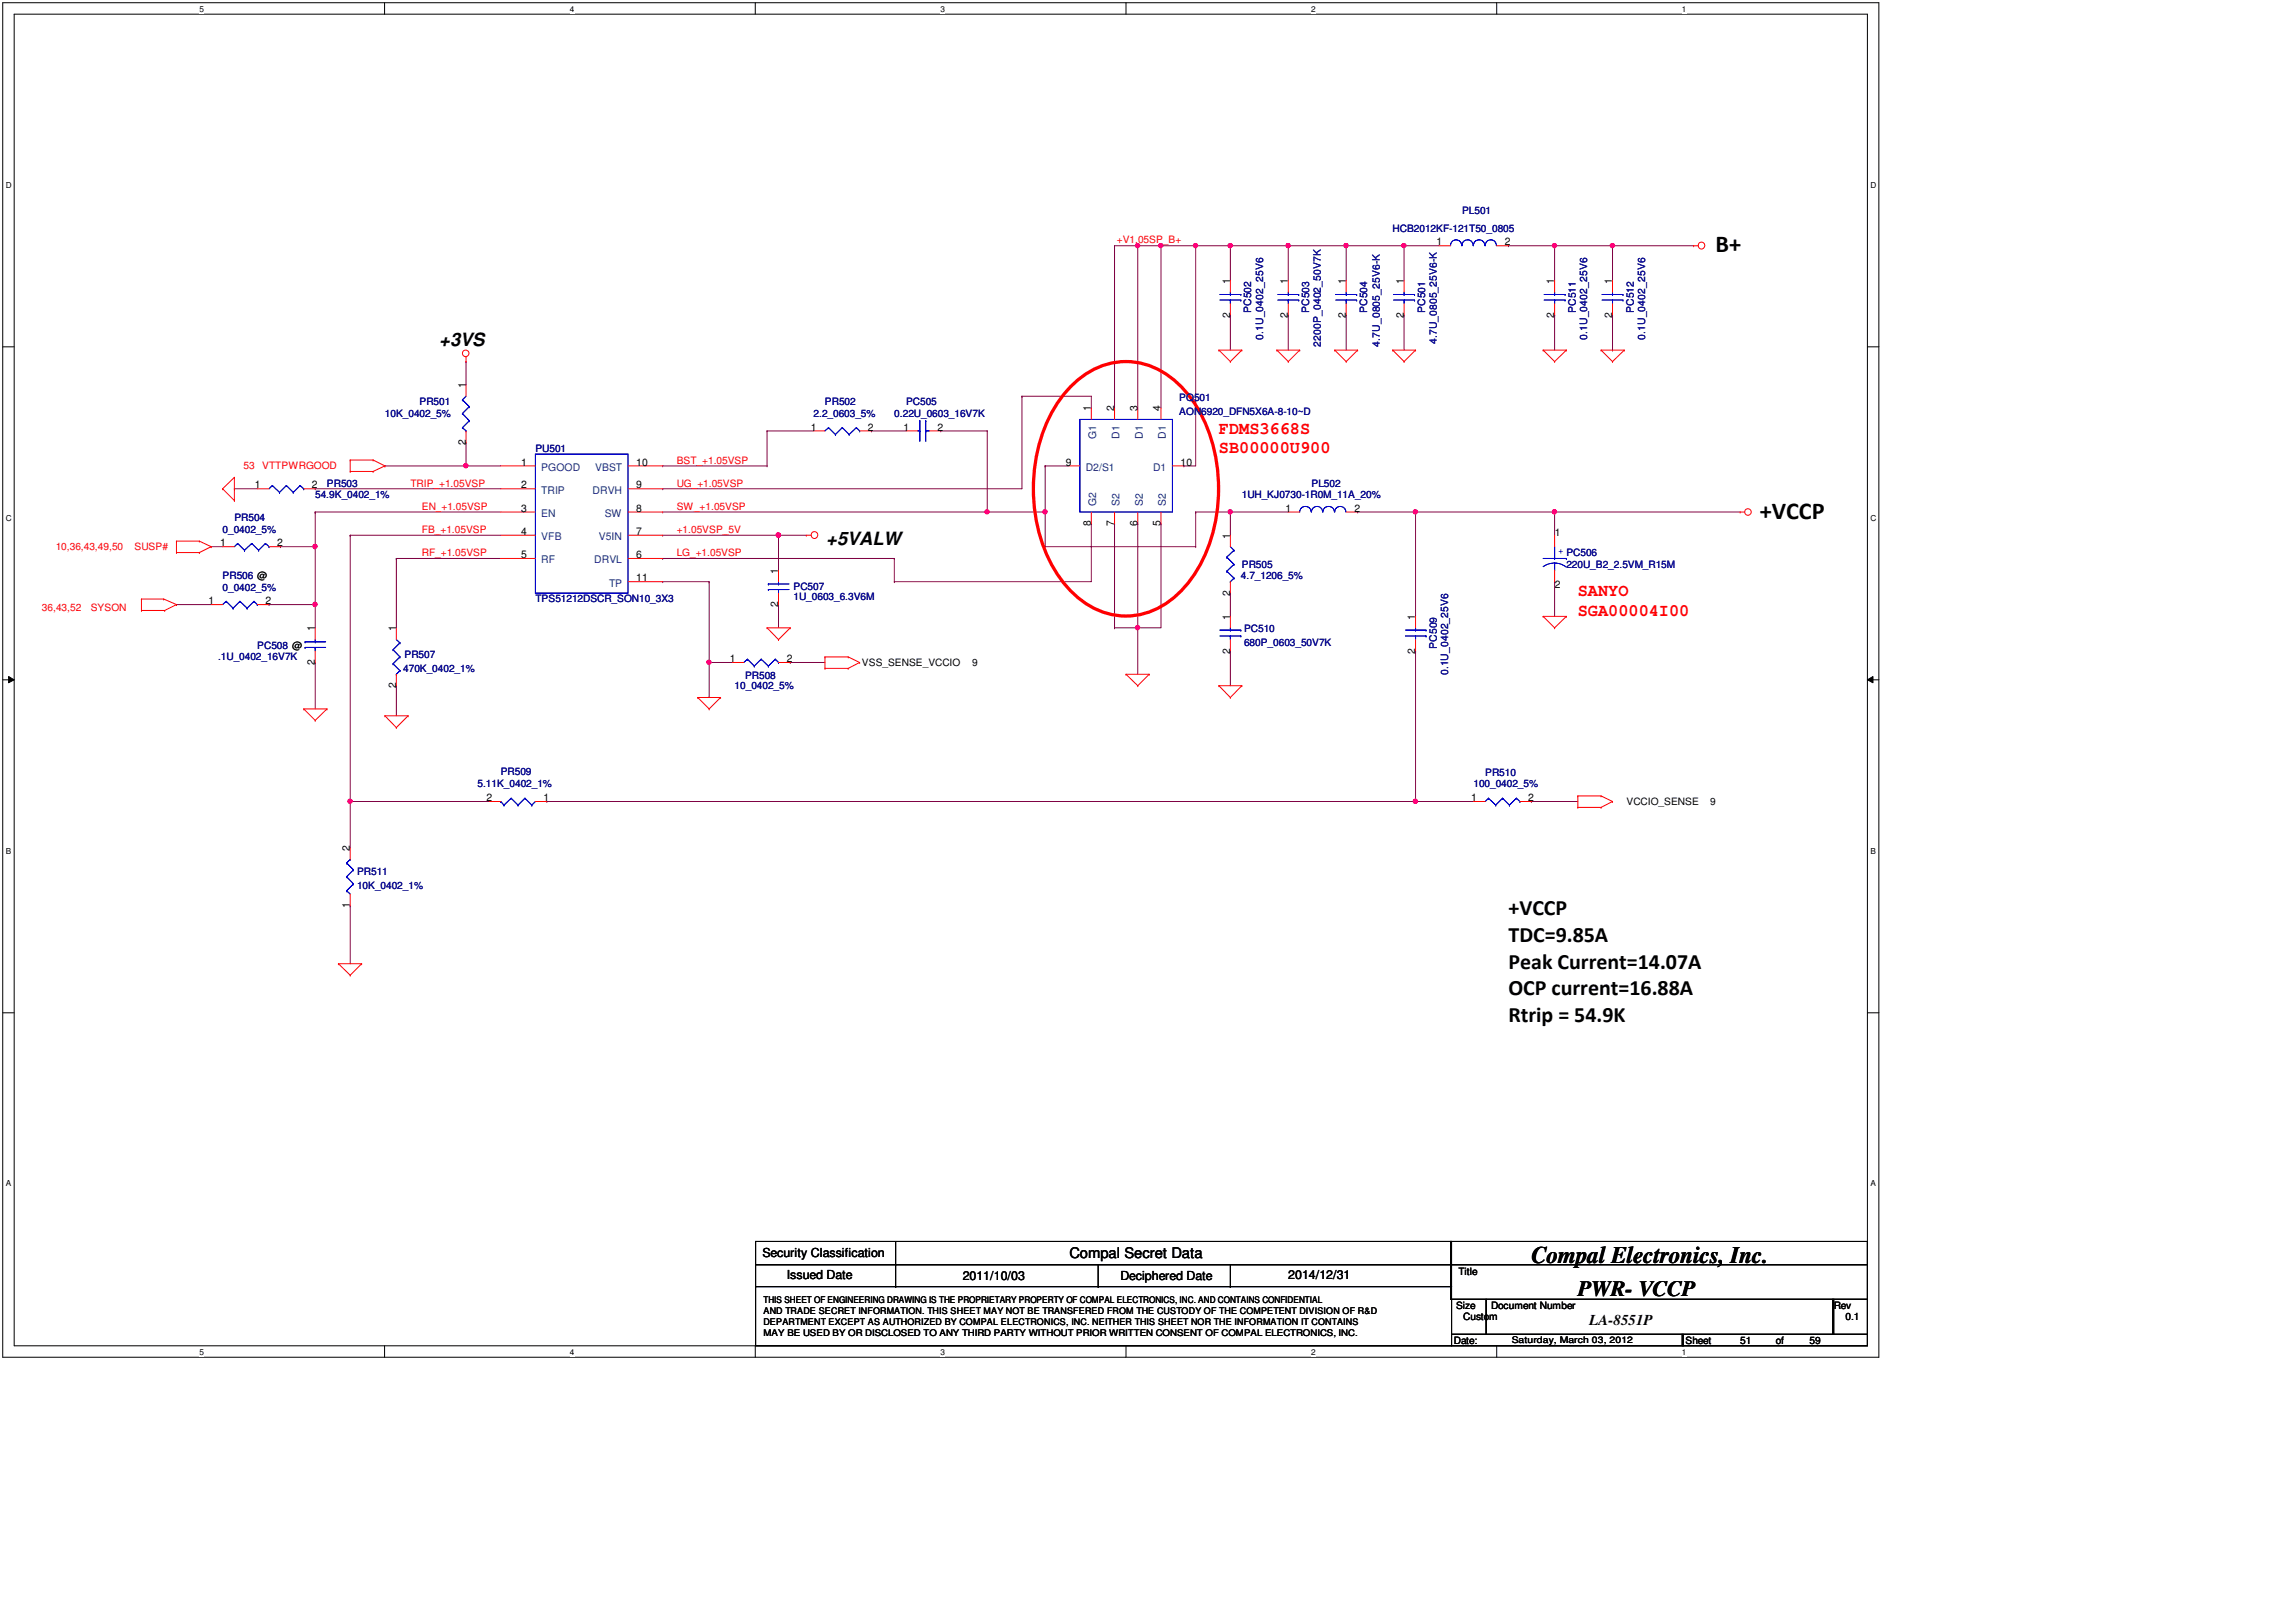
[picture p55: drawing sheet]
<svg xmlns="http://www.w3.org/2000/svg" width="297mm" height="210mm" viewBox="0 0 297 210" stroke-linecap="round" stroke-linejoin="round" font-family="sans-serif">
<defs><g id="words">
<g font-size="3.1">
<text x="221.9" y="32.7">B+</text>
<text x="227.7" y="67.1">+VCCP</text>
<text x="198.1" y="163.4">Compal Electronics, Inc.</text>
</g>
<g font-size="2.8">
<text x="195.2" y="118.4">+VCCP</text>
<text x="195.2" y="121.9">TDC=9.85A</text>
<text x="195.2" y="125.4">Peak Current=14.07A</text>
<text x="195.2" y="128.8">OCP current=16.88A</text>
<text x="195.2" y="132.3">Rtrip = 54.9K</text>
<text x="204.1" y="167.8">PWR- VCCP</text>
</g>
<g font-size="2.4">
<text x="56.8" y="44.8">+3VS</text>
<text x="106.9" y="70.6">+5VALW</text>
</g>
<g font-size="2.2" fill="#f00">
<text x="157.7" y="56.1">FDMS3668S</text>
<text x="157.7" y="58.7">SB00000U900</text>
<text x="204.1" y="77.1">SANYO</text>
<text x="204.1" y="79.7">SGA00004I00</text>
</g>
<g font-size="1.9">
<text x="138.3" y="162.8">Compal Secret Data</text>
<text x="205.6" y="171.4">LA-8551P</text>
</g>
<g font-size="1.6">
<text x="98.6" y="162.7">Security Classification</text>
<text x="101.8" y="165.6">Issued Date</text>
<text x="124.5" y="165.7">2011/10/03</text>
<text x="145" y="165.7">Deciphered Date</text>
<text x="166.7" y="165.6">2014/12/31</text>
</g>
<g font-size="1.4">
<text x="185.8" y="31.8">1</text>
<text x="194.7" y="31.8">2</text>
<text x="159.1" y="41.1" transform="rotate(-90 159.1 41.1)">2</text>
<text x="159.1" y="36.8" transform="rotate(-90 159.1 36.8)">1</text>
<text x="166.6" y="41.1" transform="rotate(-90 166.6 41.1)">2</text>
<text x="166.6" y="36.8" transform="rotate(-90 166.6 36.8)">1</text>
<text x="174.1" y="41.1" transform="rotate(-90 174.1 41.1)">2</text>
<text x="174.1" y="36.8" transform="rotate(-90 174.1 36.8)">1</text>
<text x="181.6" y="41.1" transform="rotate(-90 181.6 41.1)">2</text>
<text x="181.6" y="36.8" transform="rotate(-90 181.6 36.8)">1</text>
<text x="201.1" y="41.1" transform="rotate(-90 201.1 41.1)">2</text>
<text x="201.1" y="36.8" transform="rotate(-90 201.1 36.8)">1</text>
<text x="208.6" y="41.1" transform="rotate(-90 208.6 41.1)">2</text>
<text x="208.6" y="36.8" transform="rotate(-90 208.6 36.8)">1</text>
<text x="60.2" y="50.2" transform="rotate(-90 60.2 50.2)">1</text>
<text x="141.1" y="53.2" transform="rotate(-90 141.1 53.2)">1</text>
<text x="144.1" y="53.2" transform="rotate(-90 144.1 53.2)">2</text>
<text x="147.2" y="53.2" transform="rotate(-90 147.2 53.2)">3</text>
<text x="150.2" y="53.2" transform="rotate(-90 150.2 53.2)">4</text>
<text x="60.2" y="57.6" transform="rotate(-90 60.2 57.6)">2</text>
<text x="104.9" y="55.7">1</text>
<text x="112.3" y="55.7">2</text>
<text x="116.9" y="55.7">1</text>
<text x="121.3" y="55.7">2</text>
<text x="33" y="63.2">1</text>
<text x="40.4" y="63.2">2</text>
<text x="67.4" y="63.2">2</text>
<text x="67.4" y="60.2">1</text>
<text x="82.3" y="63.2">9</text>
<text x="82.3" y="60.2">10</text>
<text x="137.9" y="60.2">9</text>
<text x="152.7" y="60.2">10</text>
<text x="28.5" y="70.7">1</text>
<text x="35.9" y="70.7">2</text>
<text x="67.4" y="66.2">3</text>
<text x="67.4" y="69.2">4</text>
<text x="82.3" y="69.2">7</text>
<text x="82.3" y="66.2">8</text>
<text x="141.1" y="68.1" transform="rotate(-90 141.1 68.1)">8</text>
<text x="144.1" y="68.1" transform="rotate(-90 144.1 68.1)">7</text>
<text x="147.2" y="68.1" transform="rotate(-90 147.2 68.1)">6</text>
<text x="150.2" y="68.1" transform="rotate(-90 150.2 68.1)">5</text>
<text x="159.1" y="69.7" transform="rotate(-90 159.1 69.7)">1</text>
<text x="166.3" y="66.2">1</text>
<text x="175.2" y="66.2">2</text>
<text x="201.2" y="69.4">1</text>
<text x="67.4" y="72.2">5</text>
<text x="82.3" y="72.2">6</text>
<text x="82.3" y="75.2">11</text>
<text x="100.7" y="74.2" transform="rotate(-90 100.7 74.2)">1</text>
<text x="159.1" y="77.1" transform="rotate(-90 159.1 77.1)">2</text>
<text x="201.2" y="76">2</text>
<text x="27" y="78.2">1</text>
<text x="34.3" y="78.2">2</text>
<text x="40.7" y="81.7" transform="rotate(-90 40.7 81.7)">1</text>
<text x="51.2" y="81.7" transform="rotate(-90 51.2 81.7)">1</text>
<text x="100.7" y="78.6" transform="rotate(-90 100.7 78.6)">2</text>
<text x="159.1" y="80.2" transform="rotate(-90 159.1 80.2)">1</text>
<text x="183.1" y="80.2" transform="rotate(-90 183.1 80.2)">1</text>
<text x="40.7" y="86.1" transform="rotate(-90 40.7 86.1)">2</text>
<text x="51.2" y="89.1" transform="rotate(-90 51.2 89.1)">2</text>
<text x="94.4" y="85.7">1</text>
<text x="101.8" y="85.7">2</text>
<text x="159.1" y="84.6" transform="rotate(-90 159.1 84.6)">2</text>
<text x="183.1" y="84.6" transform="rotate(-90 183.1 84.6)">2</text>
<text x="63" y="103.7">2</text>
<text x="70.3" y="103.7">1</text>
<text x="190.3" y="103.7">1</text>
<text x="197.7" y="103.7">2</text>
<text x="45.3" y="110.2" transform="rotate(-90 45.3 110.2)">2</text>
<text x="45.3" y="117.5" transform="rotate(-90 45.3 117.5)">1</text>
</g>
<g font-size="1.4" fill="#004080">
<text x="141.8" y="56.9" transform="rotate(-90 141.8 56.9)">G1</text>
<text x="144.8" y="56.8" transform="rotate(-90 144.8 56.8)">D1</text>
<text x="147.8" y="56.8" transform="rotate(-90 147.8 56.8)">D1</text>
<text x="150.8" y="56.8" transform="rotate(-90 150.8 56.8)">D1</text>
<text x="70" y="63.9">TRIP</text>
<text x="70" y="60.9">PGOOD</text>
<text x="76.7" y="63.9">DRVH</text>
<text x="77" y="60.9">VBST</text>
<text x="140.5" y="60.9">D2/S1</text>
<text x="141.8" y="65.5" transform="rotate(-90 141.8 65.5)">G2</text>
<text x="144.8" y="65.5" transform="rotate(-90 144.8 65.5)">S2</text>
<text x="147.8" y="65.5" transform="rotate(-90 147.8 65.5)">S2</text>
<text x="149.2" y="60.9">D1</text>
<text x="150.8" y="65.5" transform="rotate(-90 150.8 65.5)">S2</text>
<text x="70" y="66.9">EN</text>
<text x="70" y="69.9">VFB</text>
<text x="77.5" y="69.9">V5IN</text>
<text x="78.2" y="66.9">SW</text>
<text x="70" y="72.9">RF</text>
<text x="76.9" y="72.9">DRVL</text>
<text x="78.8" y="75.9">TP</text>
</g>
<g font-size="1.3" fill="#000080">
<text x="180.2" y="30">HCB2012KF-121T50_0805</text>
<text x="189.1" y="27.7">PL501</text>
<text x="161.9" y="40.5" transform="rotate(-90 161.9 40.5)">PC502</text>
<text x="169.4" y="40.5" transform="rotate(-90 169.4 40.5)">PC503</text>
<text x="176.9" y="40.5" transform="rotate(-90 176.9 40.5)">PC504</text>
<text x="184.4" y="40.5" transform="rotate(-90 184.4 40.5)">PC501</text>
<text x="203.9" y="40.5" transform="rotate(-90 203.9 40.5)">PC511</text>
<text x="211.4" y="40.5" transform="rotate(-90 211.4 40.5)">PC512</text>
<text x="163.4" y="44" transform="rotate(-90 163.4 44)">0.1U_0402_25V6</text>
<text x="170.9" y="44.8" transform="rotate(-90 170.9 44.8)">2200P_0402_50V7K</text>
<text x="178.5" y="44.8" transform="rotate(-90 178.5 44.8)">4.7U_0805_25V6-K</text>
<text x="185.9" y="44.5" transform="rotate(-90 185.9 44.5)">4.7U_0805_25V6-K</text>
<text x="205.4" y="44" transform="rotate(-90 205.4 44)">0.1U_0402_25V6</text>
<text x="212.8" y="44" transform="rotate(-90 212.8 44)">0.1U_0402_25V6</text>
<text x="49.8" y="54">10K_0402_5%</text>
<text x="54.3" y="52.5">PR501</text>
<text x="105.2" y="54">2.2_0603_5%</text>
<text x="106.7" y="52.5">PR502</text>
<text x="115.7" y="54">0.22U_0603_16V7K</text>
<text x="117.2" y="52.5">PC505</text>
<text x="152.6" y="53.7">AON6920_DFN5X6A-8-10~D</text>
<text x="152.6" y="51.9">PQ501</text>
<text x="69.3" y="58.5">PU501</text>
<text x="40.8" y="64.4">54.9K_0402_1%</text>
<text x="42.3" y="63">PR503</text>
<text x="160.7" y="64.4">1UH_KJ0730-1R0M_11A_20%</text>
<text x="169.7" y="63">PL502</text>
<text x="28.8" y="69">0_0402_5%</text>
<text x="30.3" y="67.4">PR504</text>
<text x="28.8" y="74.9">PR506 @</text>
<text x="28.8" y="76.5">0_0402_5%</text>
<text x="69.3" y="77.9">TPS51212DSCR_SON10_3X3</text>
<text x="102.7" y="76.3">PC507</text>
<text x="102.7" y="77.6">1U_0603_6.3V6M</text>
<text x="160.5" y="74.9">4.7_1206_5%</text>
<text x="160.7" y="73.5">PR505</text>
<text x="202.6" y="73.5">220U_B2_2.5VM_R15M</text>
<text x="33.3" y="84">PC508 @</text>
<text x="161" y="81.8">PC510</text>
<text x="161" y="83.7">680P_0603_50V7K</text>
<text x="185.9" y="84" transform="rotate(-90 185.9 84)">PC509</text>
<text x="28.2" y="85.4">.1U_0402_16V7K</text>
<text x="52.2" y="86.9">470K_0402_1%</text>
<text x="52.3" y="85.1">PR507</text>
<text x="95" y="89.2">10_0402_5%</text>
<text x="96.4" y="87.8">PR508</text>
<text x="187.4" y="87.4" transform="rotate(-90 187.4 87.4)">0.1U_0402_25V6</text>
<text x="61.8" y="101.9">5.11K_0402_1%</text>
<text x="64.8" y="100.3">PR509</text>
<text x="190.6" y="101.9">100_0402_5%</text>
<text x="192.1" y="100.4">PR510</text>
<text x="46.2" y="113.3">PR511</text>
<text x="46.2" y="115.1">10K_0402_1%</text>
</g>
<g font-size="1.3" fill="#f00">
<text x="144.5" y="31.5">+V1.05SP_B+</text>
<text x="87.6" y="60">BST_+1.05VSP</text>
<text x="31.5" y="60.7">53</text>
<text x="33.9" y="60.7">VTTPWRGOOD</text>
<text x="53.1" y="63">TRIP_+1.05VSP</text>
<text x="54.6" y="66">EN_+1.05VSP</text>
<text x="87.6" y="66">SW_+1.05VSP</text>
<text x="87.6" y="63">UG_+1.05VSP</text>
<text x="7.2" y="71.2">10,36,43,49,50</text>
<text x="17.4" y="71.2">SUSP#</text>
<text x="54.6" y="69">FB_+1.05VSP</text>
<text x="54.6" y="72">RF_+1.05VSP</text>
<text x="87.6" y="72">LG_+1.05VSP</text>
<text x="87.6" y="69">+1.05VSP_5V</text>
<text x="5.4" y="79.1">36,43,52</text>
<text x="11.7" y="79.1">SYSON</text>
</g>
<text font-size="1.3" fill="#00f" x="201.6" y="71.7">+ PC506</text>
<g font-size="1.3">
<text x="111.5" y="86.2">VSS_SENSE_VCCIO</text>
<text x="125.8" y="86.2">9</text>
<text x="210.4" y="104.2">VCCIO_SENSE</text>
<text x="221.2" y="104.2">9</text>
<text x="188.7" y="165">Title</text>
<text x="188.1" y="173.9">Date:</text>
<text x="188.4" y="169.3">Size</text>
<text x="189.3" y="170.9">Custom</text>
<text x="192.9" y="169.3">Document Number</text>
<text x="218.1" y="173.9">Sheet</text>
<text x="225.1" y="173.9">51</text>
<text x="229.7" y="173.9">of</text>
<text x="234.1" y="173.9">59</text>
<text x="237.2" y="169.3">Rev</text>
<text x="238.8" y="170.9">0.1</text>
</g>
<g font-size="1.2">
<text x="98.8" y="168.7">THIS SHEET OF ENGINEERING DRAWING IS THE PROPRIETARY PROPERTY OF COMPAL ELECTRONICS, INC. AND CONTAINS CONFIDENTIAL</text>
<text x="98.8" y="170.1">AND TRADE SECRET INFORMATION. THIS SHEET MAY NOT BE TRANSFERED FROM THE CUSTODY OF THE COMPETENT DIVISION OF R&amp;D</text>
<text x="98.8" y="171.4">DEPARTMENT EXCEPT AS AUTHORIZED BY COMPAL ELECTRONICS, INC. NEITHER THIS SHEET NOR THE INFORMATION IT CONTAINS</text>
<text x="98.8" y="172.8">MAY BE USED BY OR DISCLOSED TO ANY THIRD PARTY WITHOUT PRIOR WRITTEN CONSENT OF COMPAL ELECTRONICS, INC.</text>
<text x="195.6" y="173.8">Saturday, March 03, 2012</text>
</g>
<g font-size="1.1">
<text x="25.8" y="1.5">5</text>
<text x="73.7" y="1.5">4</text>
<text x="121.7" y="1.5">3</text>
<text x="169.6" y="1.5">2</text>
<text x="217.6" y="1.5">1</text>
<text x=".7" y="24.3">D</text>
<text x="242" y="24.3">D</text>
<text x=".7" y="67.4">C</text>
<text x="242" y="67.4">C</text>
<text x=".7" y="110.5">B</text>
<text x="242" y="110.5">B</text>
<text x=".7" y="153.5">A</text>
<text x="242" y="153.5">A</text>
<text x="25.8" y="175.3">5</text>
<text x="73.7" y="175.3">4</text>
<text x="121.7" y="175.3">3</text>
<text x="169.6" y="175.3">2</text>
<text x="217.6" y="175.3">1</text>
</g>
</g></defs>
<path d="M.4 .4h242.7v175.2h-242.7zM1.8 1.8h239.8v172.4h-239.8z" fill="none" stroke="#000" stroke-width=".13"/>
<g fill="#fff">
<path d="M25.8 .5h.6v1.2h-.6z"/>
<path d="M25.8 174.3h.6v1.2h-.6z"/>
</g>
<path d="M49.8 .4v1.4M49.8 174.2v1.4" fill="none" stroke="#000" stroke-width=".13"/>
<g fill="#fff">
<path d="M73.7 .5h.6v1.2h-.6z"/>
<path d="M73.7 174.3h.6v1.2h-.6z"/>
</g>
<path d="M97.7 .4v1.4M97.7 174.2v1.4" fill="none" stroke="#000" stroke-width=".13"/>
<g fill="#fff">
<path d="M121.7 .5h.6v1.2h-.6z"/>
<path d="M121.7 174.3h.6v1.2h-.6z"/>
</g>
<path d="M145.7 .4v1.4M145.7 174.2v1.4" fill="none" stroke="#000" stroke-width=".13"/>
<g fill="#fff">
<path d="M169.6 .5h.6v1.2h-.6z"/>
<path d="M169.6 174.3h.6v1.2h-.6z"/>
</g>
<path d="M193.6 .4v1.4M193.6 174.2v1.4" fill="none" stroke="#000" stroke-width=".13"/>
<g fill="#fff">
<path d="M217.6 .5h.6v1.2h-.6z"/>
<path d="M217.6 174.3h.6v1.2h-.6z"/>
<path d="M.7 23.3h.8v1.2h-.8z"/>
<path d="M242 23.3h.7v1.2h-.7z"/>
<path d="M.7 66.4h.8v1.2h-.8z"/>
<path d="M242 66.4h.7v1.2h-.7z"/>
</g>
<path d="M.4 44.9h1.4M241.6 44.9h1.5" fill="none" stroke="#000" stroke-width=".13"/>
<g fill="#fff">
<path d="M.7 109.5h.8v1.2h-.8z"/>
<path d="M242 109.5h.7v1.2h-.7z"/>
</g>
<path d="M.4 88h1.4M1.1 87.6l.7 .4-.7 .4zM241.6 88l.7-.4v.8zM241.6 88h1.5" fill="none" stroke="#000" stroke-width=".13"/>
<path d="M1.1 87.6l.7 .4-.7 .4zM241.6 88l.7-.4v.8z" fill="#000"/>
<g fill="#fff">
<path d="M.7 152.6h.8v1.2h-.8z"/>
<path d="M242 152.6h.7v1.2h-.7z"/>
</g>
<path d="M.4 131.1h1.4M241.6 131.1h1.5" fill="none" stroke="#000" stroke-width=".13"/>
<path d="M45.3 69.3h.1M45.3 69.3v40.4M45.3 103.7h.1" fill="none" stroke="#800040" stroke-width=".13"/>
<circle cx="45.3" cy="103.7" r=".29" fill="#f0f"/>
<circle cx="45.3" cy="103.7" r=".29" fill="none" stroke="#f0f" stroke-width=".13"/>
<path d="M127.7 55.8h.1M127.7 55.8v10.5M85.7 60.3h.1M85.7 60.3h13.5M159.2 66.3h.1M159.2 66.3v3M201.1 75.3h.1M201.1 75.3v4.5" fill="none" stroke="#800040" stroke-width=".13"/>
<circle cx="159.1" cy="66.2" r=".29" fill="#f0f"/>
<circle cx="159.1" cy="66.2" r=".29" fill="none" stroke="#f0f" stroke-width=".13"/>
<path d="M85.7 66.3h.1M85.7 66.3h42" fill="none" stroke="#800040" stroke-width=".13"/>
<circle cx="127.7" cy="66.2" r=".29" fill="#f0f"/>
<circle cx="127.7" cy="66.2" r=".29" fill="none" stroke="#f0f" stroke-width=".13"/>
<path d="M112.7 55.8h.1M112.7 55.8h4.5M132.2 51.3h.1M132.2 51.3v12h-46.5M132.2 51.3h9M85.7 63.3h.1M85.7 72.3h.1M85.7 72.3h30M91.7 85.7h.1M91.7 85.7v4.6M45.3 103.7h.1M45.3 103.7h18" fill="none" stroke="#800040" stroke-width=".13"/>
<circle cx="91.7" cy="85.7" r=".29" fill="#f0f"/>
<circle cx="91.7" cy="85.7" r=".29" fill="none" stroke="#f0f" stroke-width=".13"/>
<path d="M100.7 69.3h.1M100.7 69.3h3.6" fill="none" stroke="#800040" stroke-width=".13"/>
<circle cx="100.7" cy="69.2" r=".29" fill="#f0f"/>
<circle cx="100.7" cy="69.2" r=".29" fill="none" stroke="#f0f" stroke-width=".13"/>
<path d="M85.7 69.3h.1M85.7 69.3h15M100.7 69.3h.1M100.7 69.3v4.5" fill="none" stroke="#800040" stroke-width=".13"/>
<circle cx="100.7" cy="69.2" r=".29" fill="#f0f"/>
<circle cx="100.7" cy="69.2" r=".29" fill="none" stroke="#f0f" stroke-width=".13"/>
<g fill="none" stroke="#800040" stroke-width=".13">
<path d="M99.2 55.8h.1M99.2 55.8h6M99.2 55.8v4.5M121.7 55.8h.1M121.7 55.8h6M27.3 70.7h.1M27.3 70.7h1.5M30.3 63.3h.1M30.3 63.3h3M40.8 63.3h.1M40.8 66.3h.1M40.8 78.2h.1"/>
<path d="M40.8 63.3h24M40.8 66.3h24M40.8 78.2v3M45.3 69.3h.1M45.3 69.3h19.5M51.3 72.3h.1M51.3 72.3h13.5M99.2 60.3h.1M100.7 78.2h.1M100.7 78.2v3M115.7 75.3h.1M115.7 75.3h25.5"/>
<path d="M159.2 66.3h.1M159.2 66.3h7.5M51.3 88.7h.1M51.3 88.7v3.9"/>
</g>
<circle cx="40.7" cy="78.2" r=".29" fill="#f0f"/>
<circle cx="40.7" cy="78.2" r=".29" fill="none" stroke="#f0f" stroke-width=".13"/>
<path d="M181.7 31.8h.1M181.7 31.8h4.4M85.7 75.3h.1M85.7 75.3h6M159.2 76.8h.1M159.2 76.8v3M201.1 66.3h.1M201.1 66.3v3M40.8 85.7h.1M40.8 85.7v6" fill="none" stroke="#800040" stroke-width=".13"/>
<circle cx="181.6" cy="31.8" r=".29" fill="#f0f"/>
<circle cx="181.6" cy="31.8" r=".29" fill="none" stroke="#f0f" stroke-width=".13"/>
<path d="M159.2 31.8h.1M159.2 31.8v4.5M159.2 31.8h7.5M166.7 31.8h.1M166.7 31.8v4.5M51.3 72.3h.1M51.3 72.3v8.9" fill="none" stroke="#800040" stroke-width=".13"/>
<circle cx="159.1" cy="31.8" r=".29" fill="#f0f"/>
<circle cx="159.1" cy="31.8" r=".29" fill="none" stroke="#f0f" stroke-width=".13"/>
<path d="M166.7 31.8h.1M166.7 31.8h7.5M174.2 31.8h.1M174.2 31.8v4.5" fill="none" stroke="#800040" stroke-width=".13"/>
<circle cx="166.6" cy="31.8" r=".29" fill="#f0f"/>
<circle cx="166.6" cy="31.8" r=".29" fill="none" stroke="#f0f" stroke-width=".13"/>
<path d="M159.2 40.8h.1M159.2 40.8v4.5M166.7 40.8h.1M166.7 40.8v4.5M174.2 40.8h.1M174.2 40.8v4.5M147.2 67.8h.1M147.2 67.8v19.5M147.2 81.2h.1" fill="none" stroke="#800040" stroke-width=".13"/>
<circle cx="147.2" cy="81.2" r=".29" fill="#f0f"/>
<circle cx="147.2" cy="81.2" r=".29" fill="none" stroke="#f0f" stroke-width=".13"/>
<path d="M183.1 66.3h.1M183.1 66.3h18" fill="none" stroke="#800040" stroke-width=".13"/>
<circle cx="183.1" cy="66.2" r=".29" fill="#f0f"/>
<circle cx="183.1" cy="66.2" r=".29" fill="none" stroke="#f0f" stroke-width=".13"/>
<path d="M201.1 66.3h.1M201.1 66.3h24" fill="none" stroke="#800040" stroke-width=".13"/>
<circle cx="201.1" cy="66.2" r=".29" fill="#f0f"/>
<circle cx="201.1" cy="66.2" r=".29" fill="none" stroke="#f0f" stroke-width=".13"/>
<path d="M154.7 31.8h.1M154.7 31.8h4.5M174.2 31.8h.1M174.2 31.8h7.5M181.7 31.8h.1M181.7 31.8v4.5M181.7 40.8h.1M181.7 40.8v4.5M115.7 72.3h.1M115.7 72.3v3M45.3 117.2h.1M45.3 117.2v7.5" fill="none" stroke="#800040" stroke-width=".13"/>
<circle cx="174.1" cy="31.8" r=".29" fill="#f0f"/>
<circle cx="174.1" cy="31.8" r=".29" fill="none" stroke="#f0f" stroke-width=".13"/>
<path d="M40.8 66.3h.1M40.8 66.3v4.4" fill="none" stroke="#800040" stroke-width=".13"/>
<circle cx="40.7" cy="70.7" r=".29" fill="#f0f"/>
<circle cx="40.7" cy="70.7" r=".29" fill="none" stroke="#f0f" stroke-width=".13"/>
<path d="M183.1 103.7h.1M183.1 103.7h7.5M198.1 103.7h.1M198.1 103.7h6" fill="none" stroke="#800040" stroke-width=".13"/>
<circle cx="183.1" cy="103.7" r=".29" fill="#f0f"/>
<circle cx="183.1" cy="103.7" r=".29" fill="none" stroke="#f0f" stroke-width=".13"/>
<path d="M60.3 60.3h.1M60.3 60.3h4.5M91.7 75.3h.1M91.7 75.3v10.4M91.7 85.7h.1M91.7 85.7h3M102.2 85.7h.1M102.2 85.7h4.5" fill="none" stroke="#800040" stroke-width=".13"/>
<circle cx="60.3" cy="60.3" r=".29" fill="#f0f"/>
<circle cx="60.3" cy="60.3" r=".29" fill="none" stroke="#f0f" stroke-width=".13"/>
<g fill="none" stroke="#800040" stroke-width=".13">
<path d="M144.2 31.8v21M147.2 31.8h.1M147.2 31.8v21M60.3 46.8h.1M60.3 57.3h.1M60.3 46.8v3M60.3 57.3v3h-10.5M141.2 52.8h.1M141.2 51.3v1.5M144.2 52.8h.1M22.8 78.2h.1M22.8 78.2h4.5"/>
<path d="M34.8 78.2h.1M36.3 70.7h.1M36.3 70.7h4.5M40.8 70.7h.1M40.8 70.7v7.5h-6M49.8 60.3h.1M141.2 67.8h.1M141.2 67.8v7.5M144.2 67.8h.1M144.2 67.8v13.4M150.2 67.8h.1M150.2 67.8v13.4h-6"/>
<path d="M175.6 66.3h.1M175.6 66.3h7.5M183.1 66.3h.1M183.1 66.3v13.5M144.2 81.2h.1M147.2 81.2h.1M159.2 84.3h.1M159.2 84.3v4.4M183.1 84.3h.1M183.1 84.3v19.4h-112.4M70.7 103.7h.1"/>
</g>
<circle cx="147.2" cy="31.8" r=".29" fill="#f0f"/>
<circle cx="147.2" cy="31.8" r=".29" fill="none" stroke="#f0f" stroke-width=".13"/>
<path d="M144.2 31.8h.1M144.2 31.8h3M150.2 31.8h.1M150.2 31.8v21" fill="none" stroke="#800040" stroke-width=".13"/>
<circle cx="150.2" cy="31.8" r=".29" fill="#f0f"/>
<circle cx="150.2" cy="31.8" r=".29" fill="none" stroke="#f0f" stroke-width=".13"/>
<path d="M147.2 31.8h.1M147.2 31.8h3M154.7 31.8h.1M154.7 31.8v28.5h-1.5M153.2 60.3h.1" fill="none" stroke="#800040" stroke-width=".13"/>
<circle cx="154.7" cy="31.8" r=".29" fill="#f0f"/>
<circle cx="154.7" cy="31.8" r=".29" fill="none" stroke="#f0f" stroke-width=".13"/>
<g fill="none" stroke="#800040" stroke-width=".13">
<path d="M150.2 31.8h.1M150.2 31.8h4.5M127.7 66.3h7.5M135.2 66.3h.1M135.2 60.3h.1M135.2 70.7h.1M135.2 60.3v10.4M135.2 60.3h3M135.2 70.7h19.5M154.7 66.3h.1M154.7 70.7h.1M154.7 66.3h4.5"/>
<path d="M154.7 66.3v4.4"/>
</g>
<circle cx="135.2" cy="66.2" r=".29" fill="#f0f"/>
<circle cx="135.2" cy="66.2" r=".29" fill="none" stroke="#f0f" stroke-width=".13"/>
<path d="M208.6 31.8h.1M208.6 31.8h10.5" fill="none" stroke="#800040" stroke-width=".13"/>
<circle cx="208.6" cy="31.8" r=".29" fill="#f0f"/>
<circle cx="208.6" cy="31.8" r=".29" fill="none" stroke="#f0f" stroke-width=".13"/>
<path d="M195.2 31.8h.1M195.2 31.8h13.4M201.1 31.8h.1M201.1 31.8v4.5M208.6 31.8h.1M208.6 31.8v4.5" fill="none" stroke="#800040" stroke-width=".13"/>
<circle cx="201.1" cy="31.8" r=".29" fill="#f0f"/>
<circle cx="201.1" cy="31.8" r=".29" fill="none" stroke="#f0f" stroke-width=".13"/>
<path d="M201.1 40.8h.1M201.1 40.8v4.5M208.6 45.3h.1M208.6 40.8v4.5" fill="none" stroke="#800040" stroke-width=".13"/>
<g fill="none" stroke="#f00" stroke-width=".13">
<path d="M159.2 36.3v1.5M159.2 39.3v1.5M166.7 36.3v1.5M166.7 39.3v1.5M174.2 36.3v1.5M174.2 39.3v1.5M181.7 36.3v1.5M181.7 39.3v1.5M186.1 31.8h1.6M193.6 31.8h1.6M201.1 36.3v1.5M201.1 39.3v1.5"/>
<path d="M208.6 36.3v1.5M208.6 39.3v1.5M219.1 31.8h.1M219.1 31.8h.6M45.3 59.5h.1M45.3 59.5h3M45.3 59.5v1.5M48.3 59.5h.1M48.3 59.5l1.5 .8M60.3 46.8h.1M60.3 46.2v.6M60.3 49.8v1.5"/>
<path d="M60.3 55.8v1.5M105.2 55.8h1.5M111.2 55.8h1.5M117.2 55.8h1.5M120.2 55.8h1.5M141.2 52.8v1.5M144.2 52.8v1.5M147.2 52.8v1.5M150.2 52.8v1.5M157.7 45.3h.1M157.7 45.3h3M157.7 45.3l1.5 1.5"/>
<path d="M159.2 46.8h.1M160.7 45.3h.1M160.7 45.3l-1.5 1.5M165.2 45.3h.1M165.2 45.3h2.9M165.2 45.3l1.5 1.5M166.7 46.8h.1M168.1 45.3h.1M168.1 45.3l-1.4 1.5M172.7 45.3h.1M172.7 45.3h2.9M172.7 45.3l1.5 1.5"/>
<path d="M174.2 46.8h.1M175.6 45.3h.1M175.6 45.3l-1.4 1.5M180.2 45.3h.1M180.2 45.3h2.9M180.2 45.3l1.5 1.5M181.7 46.8h.1M183.1 45.3h.1M183.1 45.3l-1.4 1.5M199.6 45.3h.1M199.6 45.3h3M199.6 45.3l1.5 1.5"/>
<path d="M201.1 46.8h.1M202.6 45.3h.1M202.6 45.3l-1.5 1.5M207.1 45.3h.1M207.1 45.3h3M207.1 45.3l1.5 1.5M208.6 46.8h.1M210.1 45.3h.1M210.1 45.3l-1.5 1.5M18.3 77.5h.1M18.3 79h.1M18.3 77.5h2.9"/>
<path d="M18.3 79h3M18.3 77.5v1.5M21.2 77.5h.1M21.2 77.5l1.6 .7M21.3 79h.1M22.8 71.5h.1M22.8 70h.1M22.8 78.2h.1M22.8 70h3M22.8 71.5h3M22.8 70v1.5M22.8 78.2l-1.5 .8"/>
<path d="M25.8 70h.1M25.8 71.5h.1M25.8 70l1.5 .7M27.3 70.7h.1M27.3 70.7l-1.5 .8M27.3 78.2h1.5M28.8 63.3h.1M28.8 63.3l1.5 1.5M28.8 70.7h1.5M30.3 61.8h.1M30.3 64.8h.1M30.3 61.8v3"/>
<path d="M30.3 61.8l-1.5 1.5M33.3 78.2h1.5M33.3 63.3h1.5M34.8 70.7h1.5M39.3 63.3h1.5M45.3 61h.1M45.3 61h3M48.3 61h.1M49.8 60.3h.1M49.8 60.3l-1.5 .7M64.8 69.3h4.5M64.8 66.3h4.5"/>
<path d="M64.8 60.3h4.5M64.8 63.3h4.5M64.8 72.3h4.5M81.2 69.3h4.5M81.2 66.3h4.5M81.2 60.3h4.5M81.2 63.3h4.5M81.2 72.3h4.5M81.2 75.3h4.5M100.7 73.8v1.5M100.7 76.8v1.4M104.3 69.3h.1"/>
<path d="M104.3 69.3h.6M138.2 60.3h1.5M141.2 66.3v1.5M144.2 66.3v1.5M147.2 66.3v1.5M150.2 66.3v1.5M151.7 60.3h1.5M159.2 69.3v1.4M159.2 75.3v1.5M159.2 79.8v1.4M166.7 66.3h1.4M174.2 66.3h1.4"/>
<path d="M183.1 79.8v1.4M199.6 79.8h.1M199.6 79.8h3M199.6 79.8l1.5 1.4M201.1 69.3v1.4M201.1 73.8v1.5M202.6 79.8h.1M202.6 79.8l-1.5 1.4M225.1 66.3h.1M225.1 66.3h.6M39.3 91.7h.1M39.3 91.7h3"/>
<path d="M39.3 91.7l1.5 1.5M40.8 93.2h.1M40.8 81.2v1.6M40.8 84.3v1.4M42.3 91.7h.1M42.3 91.7l-1.5 1.5M49.8 92.6h.1M49.8 92.6h3M49.8 92.6l1.5 1.6M51.3 94.2h.1M51.3 81.2v1.6M51.3 87.3v1.4"/>
<path d="M52.8 92.6h.1M52.8 92.6l-1.5 1.6M90.3 90.3h.1M90.3 90.3h2.9M90.3 90.3l1.4 1.4M91.7 91.7h.1M93.2 90.3h.1M93.2 90.3l-1.5 1.4M94.7 85.7h1.5M99.2 81.2h.1M99.2 81.2h3M99.2 81.2l1.5 1.6"/>
<path d="M100.7 82.8h.1M100.7 85.7h1.5M102.2 81.2h.1M102.2 81.2l-1.5 1.6M106.7 86.5h.1M106.7 85h.1M106.7 85h3M106.7 86.5h3M106.7 85v1.5M109.7 85h.1M109.7 86.5h.1M109.7 85l1.5 .7"/>
<path d="M111.2 85.7h.1M111.2 85.7l-1.5 .8M145.7 87.3h.1M145.7 87.3h3M145.7 87.3l1.5 1.4M147.2 88.7h.1M148.7 87.3h.1M148.7 87.3l-1.5 1.4M157.7 88.7h.1M157.7 88.7h3M157.7 88.7l1.5 1.6M159.2 90.3h.1"/>
<path d="M159.2 82.8v1.5M160.7 88.7h.1M160.7 88.7l-1.5 1.6M183.1 82.8v1.5M201.1 81.2h.1M45.3 109.7v1.5M45.3 115.7v1.5M63.3 103.7h1.5M69.3 103.7h1.4M190.6 103.7h1.5M196.6 103.7h1.5M204.1 104.5h.1"/>
<path d="M204.1 103h.1M204.1 103h3M204.1 104.5h3M204.1 103v1.5M207.1 103h.1M207.1 104.5h.1M207.1 103l1.5 .7M208.6 103.7h.1M208.6 103.7l-1.5 .8M43.8 124.7h.1M43.8 124.7h3M43.8 124.7l1.5 1.5"/>
<path d="M45.3 126.2h.1M46.8 124.7h.1M46.8 124.7l-1.5 1.5"/>
<circle cx="220.1" cy="31.8" r=".44"/>
<circle cx="60.2" cy="45.7" r=".43"/>
<circle cx="105.4" cy="69.2" r=".44"/>
<circle cx="226.1" cy="66.3" r=".43"/>
</g>
<g fill="none" stroke="#000" stroke-width=".13">
<path d="M97.8 160.7h90v3h-90zM97.8 163.7h90v2.8h-90zM97.8 166.5h90v7.7h-90zM115.9 163.7h.1M115.9 166.5h.1M115.9 160.7v5.8M142.1 166.5h.1M142.1 163.7v2.8M159.2 166.5h.1M159.2 163.7v2.8M187.7 160.7h53.9v3h-53.9zM187.7 163.7h53.9v4.4h-53.9z"/>
<path d="M187.8 168.1h4.5v4.6h-4.5zM187.8 172.7h30v1.5h-30zM192.3 168.1h44.9v4.6h-44.9zM217.6 172.7h24v1.5h-24zM237.1 168.1h4.5v4.6h-4.5z"/>
</g>
<path d="M138.6 50a9.5 9.5 0 0 1 14.1 0 18.8 18.8 0 0 1 5 13.3 19.2 19.2 0 0 1-5 13.2 9.4 9.4 0 0 1-10.8 2.4 14.4 14.4 0 0 1-7.1-8.9 21.5 21.5 0 0 1 2-17.8l.8-1.2z" fill="none" stroke="#f00" stroke-width=".42"/>
<g fill="none" stroke="#00f" stroke-width=".13">
<path d="M157.8 38.8h2.7M157.8 38.1h2.7M159.2 38.1h.1M159.2 38.8h.1M159.2 37.8v.3M159.2 38.8v.5M160.5 38.8h.1M160.5 38.1h.1M165.3 38.8h2.7M165.3 38.1h2.7M166.7 38.1h.1M166.7 38.8h.1"/>
<path d="M166.7 37.8v.3M166.7 38.8v.5M168 38.8h.1M168 38.1h.1M172.8 38.8h2.7M172.8 38.1h2.7M174.2 38.1h.1M174.2 38.8h.1M174.2 37.8v.3M174.2 38.8v.5M175.5 38.8h.1M175.5 38.1h.1"/>
<path d="M180.3 38.8h2.7M180.3 38.1h2.7M181.7 38.1h.1M181.7 38.8h.1M181.7 37.8v.3M181.7 38.8v.5M183 38.8h.1M183 38.1h.1M187.7 31.8a.72 .72 0 0 1 .7-.8 .72 .72 0 0 1 .7 .8M189.1 31.8a.72 .72 0 0 1 .8-.8 .72 .72 0 0 1 .7 .8M190.6 31.8a.74 .74 0 0 1 .8-.8 .74 .74 0 0 1 .7 .8M192.1 31.8a.72 .72 0 0 1 .8-.8 .72 .72 0 0 1 .7 .8"/>
<path d="M199.8 38.8h2.7M199.8 38.1h2.7M201.1 38.1h.1M201.1 38.8h.1M201.1 37.8v.3M201.1 38.8v.5M202.5 38.8h.1M202.5 38.1h.1M207.3 38.8h2.7M207.3 38.1h2.7M208.6 38.1h.1M208.6 38.8h.1"/>
<path d="M208.6 37.8v.3M208.6 38.8v.5M210 38.8h.1M210 38.1h.1M59.8 51.7h.1M59.8 53.5h.1M59.8 55.3h.1M59.8 51.7l.9 .9M59.8 53.5l.9 1M59.8 55.3l.5 .5M60.3 55.8h.1M60.3 51.3l-.5 .4"/>
<path d="M60.7 52.6h.1M60.7 54.5h.1M60.7 52.6l-.9 .9M60.7 54.5l-.9 .8M69.3 58.8h11.9v18h-11.9zM107.2 55.3h.1M107.2 55.3l-.5 .5M107.2 55.3l.9 .9M108.1 56.2h.1M109 55.3h.1M109 55.3l-.9 .9M109 55.3l.9 .9"/>
<path d="M109.9 56.2h.1M110.8 55.3h.1M110.8 55.3l-.9 .9M110.8 55.3l.4 .5M111.2 55.8h.1M118.7 55.8h.3M119 55.8h.1M119 54.5h.1M119 54.5v2.6M119.8 54.5h.1M119.8 55.8h.1M119.8 55.8h.4"/>
<path d="M119.8 54.5v2.6M139.7 54.3h12v12h-12zM29.3 77.8h.1M29.3 77.8l-.5 .4M29.3 77.8l.9 .9M30.2 78.7h.1M30.7 70.3h.1M30.7 70.3l-.4 .4M30.7 70.3l.9 .9M31 77.8h.1M31 77.8l-.8 .9M31 77.8l1 .9"/>
<path d="M31.6 71.2h.1M32 78.7h.1M32.6 70.3h.1M32.6 70.3l-1 .9M32.6 70.3l.9 .9M32.9 77.8h.1M32.9 77.8l-.9 .9M32.9 77.8l.4 .4M33.3 78.2h.1M33.5 71.2h.1M34.3 70.3h.1M34.3 70.3l-.8 .9"/>
<path d="M34.3 70.3l.5 .4M34.8 70.7h.1M35.2 62.8h.1M35.2 62.8l-.4 .5M35.2 62.8l1 .9M36.2 63.7h.1M37.1 62.8h.1M37.1 62.8l-.9 .9M37.1 62.8l.8 .9M37.9 63.7h.1M38.8 62.8h.1M38.8 62.8l-.9 .9"/>
<path d="M38.8 62.8l.5 .5M39.3 63.3h.1M99.4 76.3h.1M99.4 75.6h.1M99.4 76.3h2.7M99.4 75.6h2.7M100.7 75.6h.1M100.7 76.3h.1M100.7 75.3v.3M100.7 76.3v.5M158.7 72.1h.1M158.7 73.9h.1"/>
<path d="M158.7 72.1l.9 .9M158.7 73.9l.9 .9M159.2 75.3h.1M159.2 70.7l.4 .5M159.6 71.2h.1M159.6 73h.1M159.6 74.8h.1M159.6 71.2l-.9 .9M159.6 73l-.9 .9M159.6 74.8l-.4 .5M168.1 66.3a.74 .74 0 0 1 .8-.8 .74 .74 0 0 1 .7 .8M169.7 66.3a.72 .72 0 0 1 .7-.8 .72 .72 0 0 1 .7 .8"/>
<path d="M171.2 66.3a.74 .74 0 0 1 .7-.8 .74 .74 0 0 1 .7 .8M172.7 66.3a.72 .72 0 0 1 .7-.8 .72 .72 0 0 1 .7 .8M199.6 72.3h3M201.1 72.3h.1M201.1 72.9a2.42 2.42 0 0 1 1.5 .5M201.1 72.9a2.57 2.57 0 0 0-1.5 .4M201.1 73.8h.1M201.1 70.7v1.6M201.1 72.9v.9M202.6 72.3h.1M39.5 83.8h.1M39.5 83.1h.1"/>
<path d="M39.5 83.8h2.6M39.5 83.1h2.6M40.8 83.1h.1M40.8 83.8h.1M40.8 82.8v.3M40.8 83.8v.5M50.9 84.1h.1M50.9 85.9h.1M50.9 84.1l.8 .9M50.9 85.9l.8 .9M51.3 87.3h.1M51.3 82.8l.4 .4"/>
<path d="M51.7 83.2h.1M51.7 85h.1M51.7 86.8h.1M51.7 83.2l-.8 .9M51.7 85l-.8 .9M51.7 86.8l-.4 .5M96.7 85.3h.1M96.7 85.3l-.5 .4M96.7 85.3l.9 .9M97.6 86.2h.1M98.5 85.3h.1M98.5 85.3l-.9 .9"/>
<path d="M98.5 85.3l.9 .9M99.4 86.2h.1M100.3 85.3h.1M100.3 85.3l-.9 .9M100.3 85.3l.4 .4M100.7 85.7h.1M157.8 82.3h2.7M157.8 81.5h2.7M159.2 81.5h.1M159.2 82.3h.1M159.2 81.2v.3M159.2 82.3v.5"/>
<path d="M160.5 82.3h.1M160.5 81.5h.1M181.8 82.3h2.7M181.8 81.5h2.7M183.1 81.5h.1M183.1 82.3h.1M183.1 81.2v.3M183.1 82.3v.5M184.5 82.3h.1M184.5 81.5h.1M44.8 115.3h.1M44.8 113.5h.1"/>
<path d="M44.8 111.7h.1M44.8 115.3l.5 .4M44.8 113.5l.9 .9M44.8 111.7l.9 .9M45.3 111.2h.1M45.3 111.2l-.5 .5M45.7 114.4h.1M45.7 112.6h.1M45.7 114.4l-.9 .9M45.7 112.6l-.9 .9M64.8 103.7h.1M64.8 103.7l.4 .5"/>
<path d="M65.2 104.2h.1M66.1 103.3h.1M66.1 103.3l.9 .9M66.1 103.3l-.9 .9M67 104.2h.1M67.9 103.3h.1M67.9 103.3l.9 .9M67.9 103.3l-.9 .9M68.8 104.2h.1M69.3 103.7l-.5 .5M192.6 103.3h.1M192.6 103.3l-.5 .4"/>
<path d="M192.6 103.3l.9 .9M193.5 104.2h.1M194.4 103.3h.1M194.4 103.3l-.9 .9M194.4 103.3l.9 .9M195.3 104.2h.1M196.2 103.3h.1M196.2 103.3l-.9 .9M196.2 103.3l.4 .4M196.6 103.7h.1"/>
</g>
<circle cx="45.3" cy="103.7" r=".29" fill="#f0f"/>
<circle cx="45.3" cy="103.7" r=".29" fill="none" stroke="#f0f" stroke-width=".13"/>
<circle cx="159.1" cy="66.2" r=".29" fill="#f0f"/>
<circle cx="159.1" cy="66.2" r=".29" fill="none" stroke="#f0f" stroke-width=".13"/>
<circle cx="127.7" cy="66.2" r=".29" fill="#f0f"/>
<circle cx="127.7" cy="66.2" r=".29" fill="none" stroke="#f0f" stroke-width=".13"/>
<circle cx="91.7" cy="85.7" r=".29" fill="#f0f"/>
<circle cx="91.7" cy="85.7" r=".29" fill="none" stroke="#f0f" stroke-width=".13"/>
<circle cx="100.7" cy="69.2" r=".29" fill="#f0f"/>
<circle cx="100.7" cy="69.2" r=".29" fill="none" stroke="#f0f" stroke-width=".13"/>
<circle cx="100.7" cy="69.2" r=".29" fill="#f0f"/>
<circle cx="100.7" cy="69.2" r=".29" fill="none" stroke="#f0f" stroke-width=".13"/>
<circle cx="40.7" cy="78.2" r=".29" fill="#f0f"/>
<circle cx="40.7" cy="78.2" r=".29" fill="none" stroke="#f0f" stroke-width=".13"/>
<circle cx="181.6" cy="31.8" r=".29" fill="#f0f"/>
<circle cx="181.6" cy="31.8" r=".29" fill="none" stroke="#f0f" stroke-width=".13"/>
<circle cx="159.1" cy="31.8" r=".29" fill="#f0f"/>
<circle cx="159.1" cy="31.8" r=".29" fill="none" stroke="#f0f" stroke-width=".13"/>
<circle cx="166.6" cy="31.8" r=".29" fill="#f0f"/>
<circle cx="166.6" cy="31.8" r=".29" fill="none" stroke="#f0f" stroke-width=".13"/>
<circle cx="147.2" cy="81.2" r=".29" fill="#f0f"/>
<circle cx="147.2" cy="81.2" r=".29" fill="none" stroke="#f0f" stroke-width=".13"/>
<circle cx="183.1" cy="66.2" r=".29" fill="#f0f"/>
<circle cx="183.1" cy="66.2" r=".29" fill="none" stroke="#f0f" stroke-width=".13"/>
<circle cx="201.1" cy="66.2" r=".29" fill="#f0f"/>
<circle cx="201.1" cy="66.2" r=".29" fill="none" stroke="#f0f" stroke-width=".13"/>
<circle cx="174.1" cy="31.8" r=".29" fill="#f0f"/>
<circle cx="174.1" cy="31.8" r=".29" fill="none" stroke="#f0f" stroke-width=".13"/>
<circle cx="40.7" cy="70.7" r=".29" fill="#f0f"/>
<circle cx="40.7" cy="70.7" r=".29" fill="none" stroke="#f0f" stroke-width=".13"/>
<circle cx="183.1" cy="103.7" r=".29" fill="#f0f"/>
<circle cx="183.1" cy="103.7" r=".29" fill="none" stroke="#f0f" stroke-width=".13"/>
<circle cx="60.3" cy="60.3" r=".29" fill="#f0f"/>
<circle cx="60.3" cy="60.3" r=".29" fill="none" stroke="#f0f" stroke-width=".13"/>
<circle cx="147.2" cy="31.8" r=".29" fill="#f0f"/>
<circle cx="147.2" cy="31.8" r=".29" fill="none" stroke="#f0f" stroke-width=".13"/>
<circle cx="150.2" cy="31.8" r=".29" fill="#f0f"/>
<circle cx="150.2" cy="31.8" r=".29" fill="none" stroke="#f0f" stroke-width=".13"/>
<circle cx="154.7" cy="31.8" r=".29" fill="#f0f"/>
<circle cx="154.7" cy="31.8" r=".29" fill="none" stroke="#f0f" stroke-width=".13"/>
<circle cx="135.2" cy="66.2" r=".29" fill="#f0f"/>
<circle cx="135.2" cy="66.2" r=".29" fill="none" stroke="#f0f" stroke-width=".13"/>
<circle cx="208.6" cy="31.8" r=".29" fill="#f0f"/>
<circle cx="208.6" cy="31.8" r=".29" fill="none" stroke="#f0f" stroke-width=".13"/>
<circle cx="201.1" cy="31.8" r=".29" fill="#f0f"/>
<circle cx="201.1" cy="31.8" r=".29" fill="none" stroke="#f0f" stroke-width=".13"/>
<use href="#words"/>
</svg>
